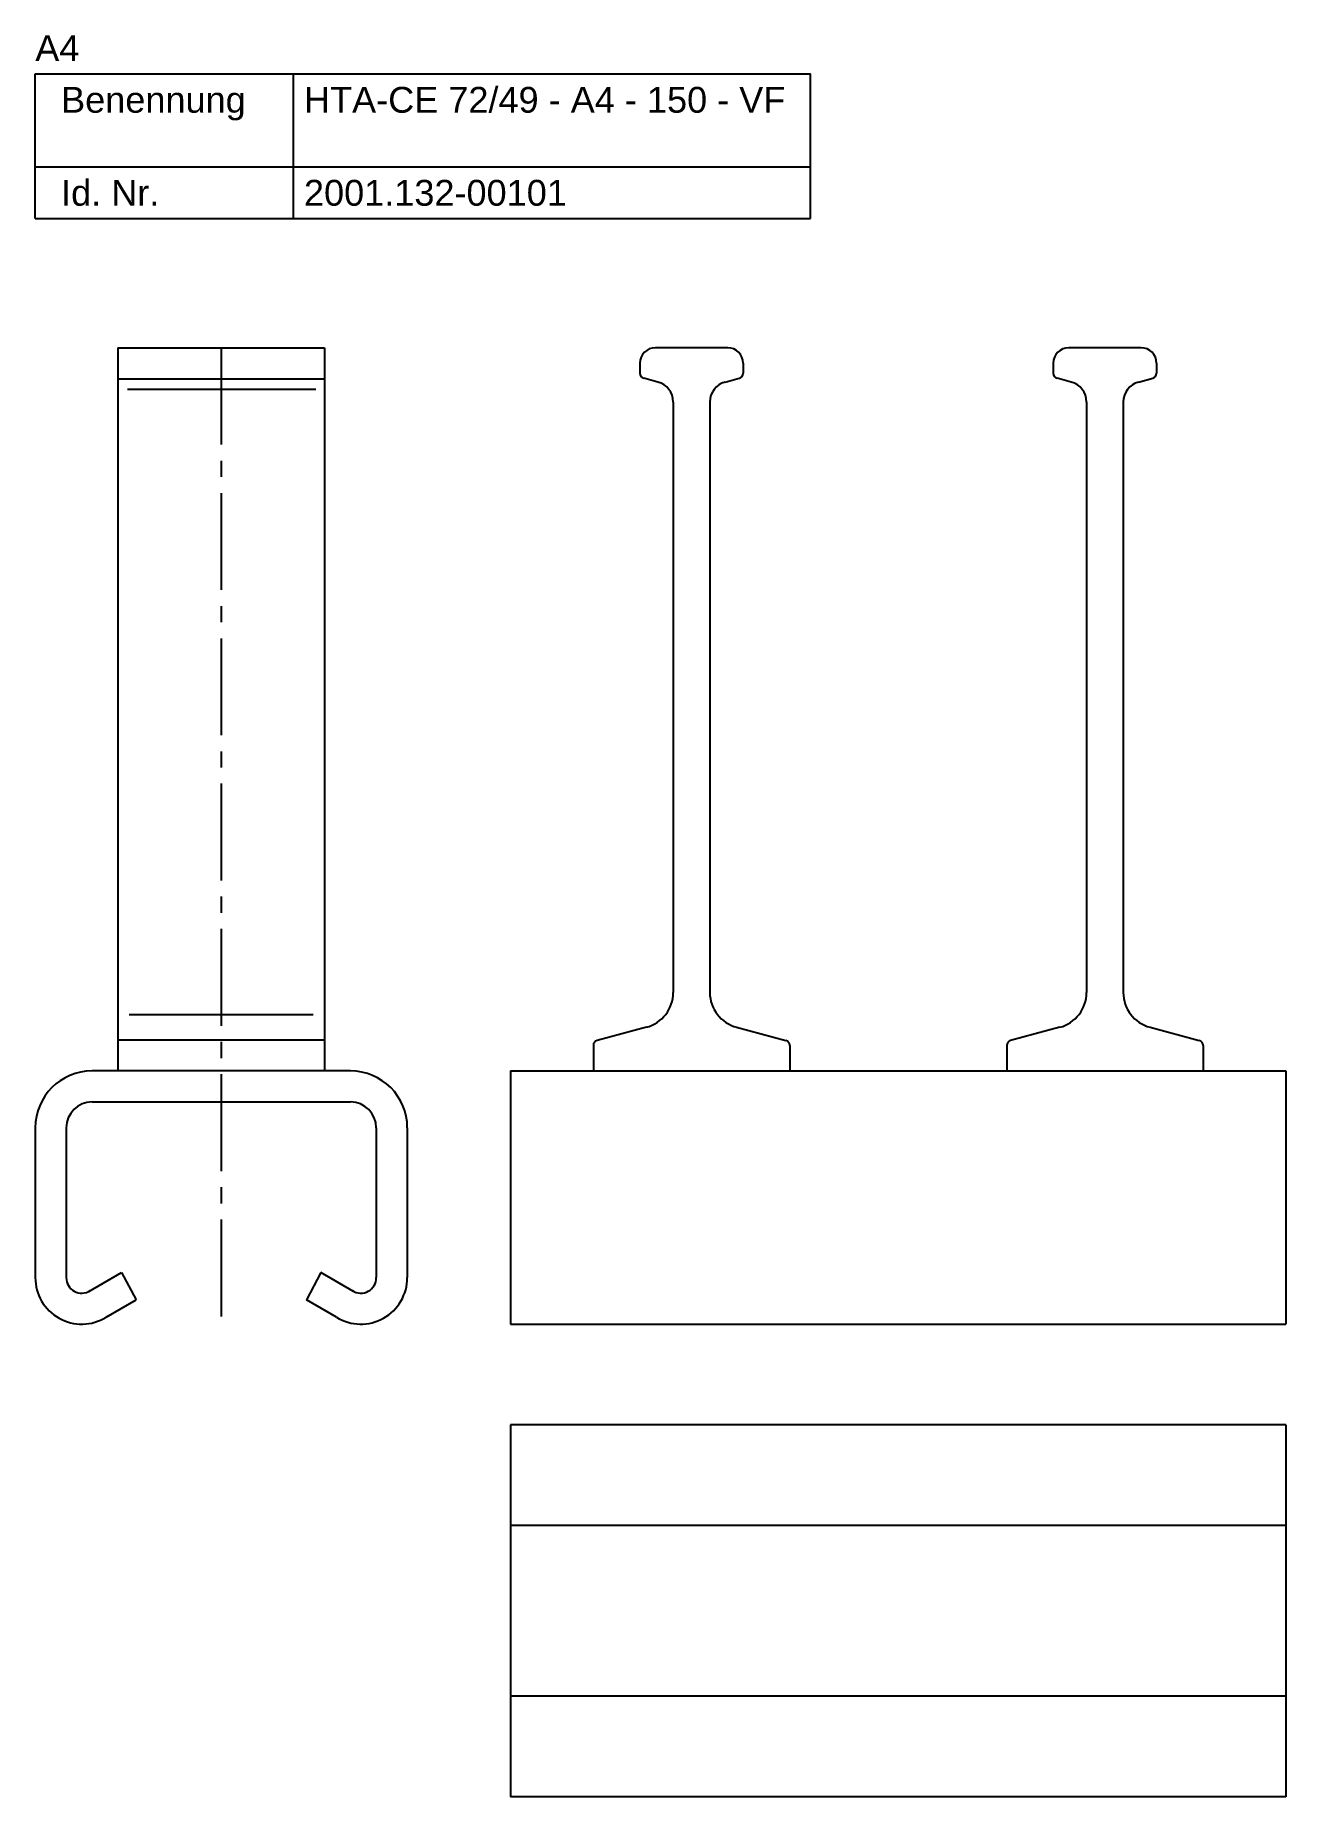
# Model space of a CAD drawing. Header units: millimetres. Extents: x 2523 to 3665, y -378 to 2763.
# Drawn here: x 2523.5 to 2765.5, y 2421.7 to 2762.7 of the extents above; entities that cross this region are included whole.
import ezdxf

# ---------------------------------------------------------------- set-up
doc = ezdxf.new("R2010")
doc.units = ezdxf.units.MM
doc.linetypes.add('MITTE2', pattern=[1.125, 0.75, -0.125, 0.125, -0.125])
doc.layers.add('HALFEN', color=2, linetype='CONTINUOUS')
doc.styles.add('ARIAL50', font='arial.ttf', dxfattribs={"height": 5})

msp = doc.modelspace()

# ---------------------------------------------------------------- linework, layer by layer
at = {"layer": 'HALFEN'}
for p, q in [((2523.5, 2755.25), (2673.5, 2755.25)), ((2523.5, 2727.25), (2523.5, 2755.25)), ((2573.5, 2727.25), (2573.5, 2755.25)), ((2673.5, 2727.25), (2673.5, 2755.25)), ((2523.5, 2737.25), (2673.5, 2737.25)), ((2523.5, 2727.25), (2673.5, 2727.25)), ((2539.5, 2702.25), (2579.5, 2702.25)), ((2539.5, 2702.25), (2539.5, 2562.25)), ((2579.5, 2702.25), (2579.5, 2562.25)), ((2657.5, 2702.25), (2643.5, 2702.25)), ((2737.5, 2702.25), (2723.5, 2702.25)), ((2640.5, 2699.25), (2640.5, 2697.32)), ((2660.5, 2699.25), (2660.5, 2697.32)), ((2720.5, 2699.25), (2720.5, 2697.32)), ((2740.5, 2699.25), (2740.5, 2697.32)), ((2539.5, 2696.25), (2579.5, 2696.25)), ((2643.98, 2695.62), (2641.24, 2696.35)), ((2657.01, 2695.62), (2659.75, 2696.35)), ((2723.98, 2695.62), (2721.24, 2696.35)), ((2737.01, 2695.62), (2739.75, 2696.35)), ((2646.95, 2691.75), (2646.95, 2577.46)), ((2654.05, 2691.75), (2654.05, 2577.46)), ((2726.95, 2691.75), (2726.95, 2577.46)), ((2734.05, 2691.75), (2734.05, 2577.46)), ((2539.5, 2568.25), (2579.5, 2568.25)), ((2641.76, 2570.7), (2632.24, 2568.15)), ((2659.23, 2570.7), (2668.75, 2568.15)), ((2721.76, 2570.7), (2712.24, 2568.15)), ((2739.23, 2570.7), (2748.75, 2568.15)), ((2631.5, 2567.18), (2631.5, 2562.25)), ((2669.5, 2567.18), (2669.5, 2562.25)), ((2711.5, 2567.18), (2711.5, 2562.25)), ((2749.5, 2567.18), (2749.5, 2562.25)), ((2584.5, 2562.25), (2534.5, 2562.25)), ((2615.5, 2562.25), (2765.5, 2562.25)), ((2615.5, 2562.25), (2615.5, 2513.25)), ((2765.5, 2562.25), (2765.5, 2513.25)), ((2534.5, 2556.25), (2584.5, 2556.25)), ((2523.5, 2551.25), (2523.5, 2548.58)), ((2529.5, 2551.25), (2529.5, 2522.25)), ((2589.5, 2551.25), (2589.5, 2522.25)), ((2595.5, 2551.25), (2595.5, 2548.58)), ((2523.5, 2548.58), (2523.5, 2522.25)), ((2595.5, 2548.58), (2595.5, 2522.25)), ((2533.88, 2519.59), (2540.22, 2523.25)), ((2540.22, 2523.25), (2543, 2517.92)), ((2578.77, 2523.25), (2576, 2517.92)), ((2585.11, 2519.59), (2578.77, 2523.25)), ((2537.2, 2514.58), (2543, 2517.92)), ((2581.8, 2514.58), (2576, 2517.92)), ((2615.5, 2513.25), (2765.5, 2513.25)), ((2765.5, 2493.75), (2615.5, 2493.75)), ((2615.5, 2493.75), (2615.5, 2421.75)), ((2765.5, 2493.75), (2765.5, 2421.75)), ((2765.5, 2474.25), (2615.5, 2474.25)), ((2765.5, 2441.25), (2615.5, 2441.25)), ((2765.5, 2421.75), (2615.5, 2421.75))]:
    msp.add_line(p, q, dxfattribs=at)
at = {"layer": 'HALFEN', "color": 1, "linetype": 'MITTE2', "ltscale": 25}
msp.add_line((2559.5, 2702.25), (2559.5, 2513.25), dxfattribs=at)
at = {"layer": 'HALFEN', "color": 1}
for p, q in [((2541.32, 2694.25), (2577.79, 2694.25)), ((2541.68, 2573.2), (2577.31, 2573.2))]:
    msp.add_line(p, q, dxfattribs=at)
at = {"layer": 'HALFEN'}
for centre, radius, start, end in [((2643.5, 2699.25), 3, 90, 180), ((2657.5, 2699.25), 3, 0, 90), ((2723.5, 2699.25), 3, 90, 180), ((2737.5, 2699.25), 3, 0, 90), ((2641.5, 2697.32), 1, 180, 255), ((2659.5, 2697.32), 1, 285, 0), ((2721.5, 2697.32), 1, 180, 255), ((2739.5, 2697.32), 1, 285, 0), ((2642.95, 2691.75), 4, 0, 75), ((2658.05, 2691.75), 4, 105, 180), ((2722.95, 2691.75), 4, 0, 75), ((2738.05, 2691.75), 4, 105, 180), ((2639.95, 2577.46), 7, 285, 0), ((2661.05, 2577.46), 7, 180, 255), ((2719.95, 2577.46), 7, 285, 0), ((2741.05, 2577.46), 7, 180, 255), ((2632.5, 2567.18), 1, 105, 180), ((2668.5, 2567.18), 1, 0, 75), ((2712.5, 2567.18), 1, 105, 180), ((2748.5, 2567.18), 1, 0, 75), ((2534.5, 2551.25), 11, 90, 180), ((2584.5, 2551.25), 11, 0, 90), ((2534.5, 2551.25), 5, 90, 180), ((2584.5, 2551.25), 5, 0, 90), ((2532.5, 2522.25), 9, 180, 301.486), ((2532.5, 2522.25), 3, 180, 302.574), ((2586.5, 2522.25), 9, 238.514, 0), ((2586.5, 2522.25), 3, 237.426, 0)]:
    msp.add_arc(centre, radius, start, end, dxfattribs=at)

# ---------------------------------------------------------------- texts
at = {"layer": 'HALFEN', "style": 'ARIAL50'}
for s, p in [('A4', (2523.5, 2757.75)), ('Benennung', (2528.5, 2747.75)), ('HTA-CE 72/49 - A4 - 150 - VF', (2575.5, 2747.75)), ('Id. Nr.', (2528.5, 2729.75)), ('2001.132-00101', (2575.5, 2729.75))]:
    msp.add_text(s, height=5, dxfattribs=at).set_placement(p)

doc.saveas('drawing.dxf')
